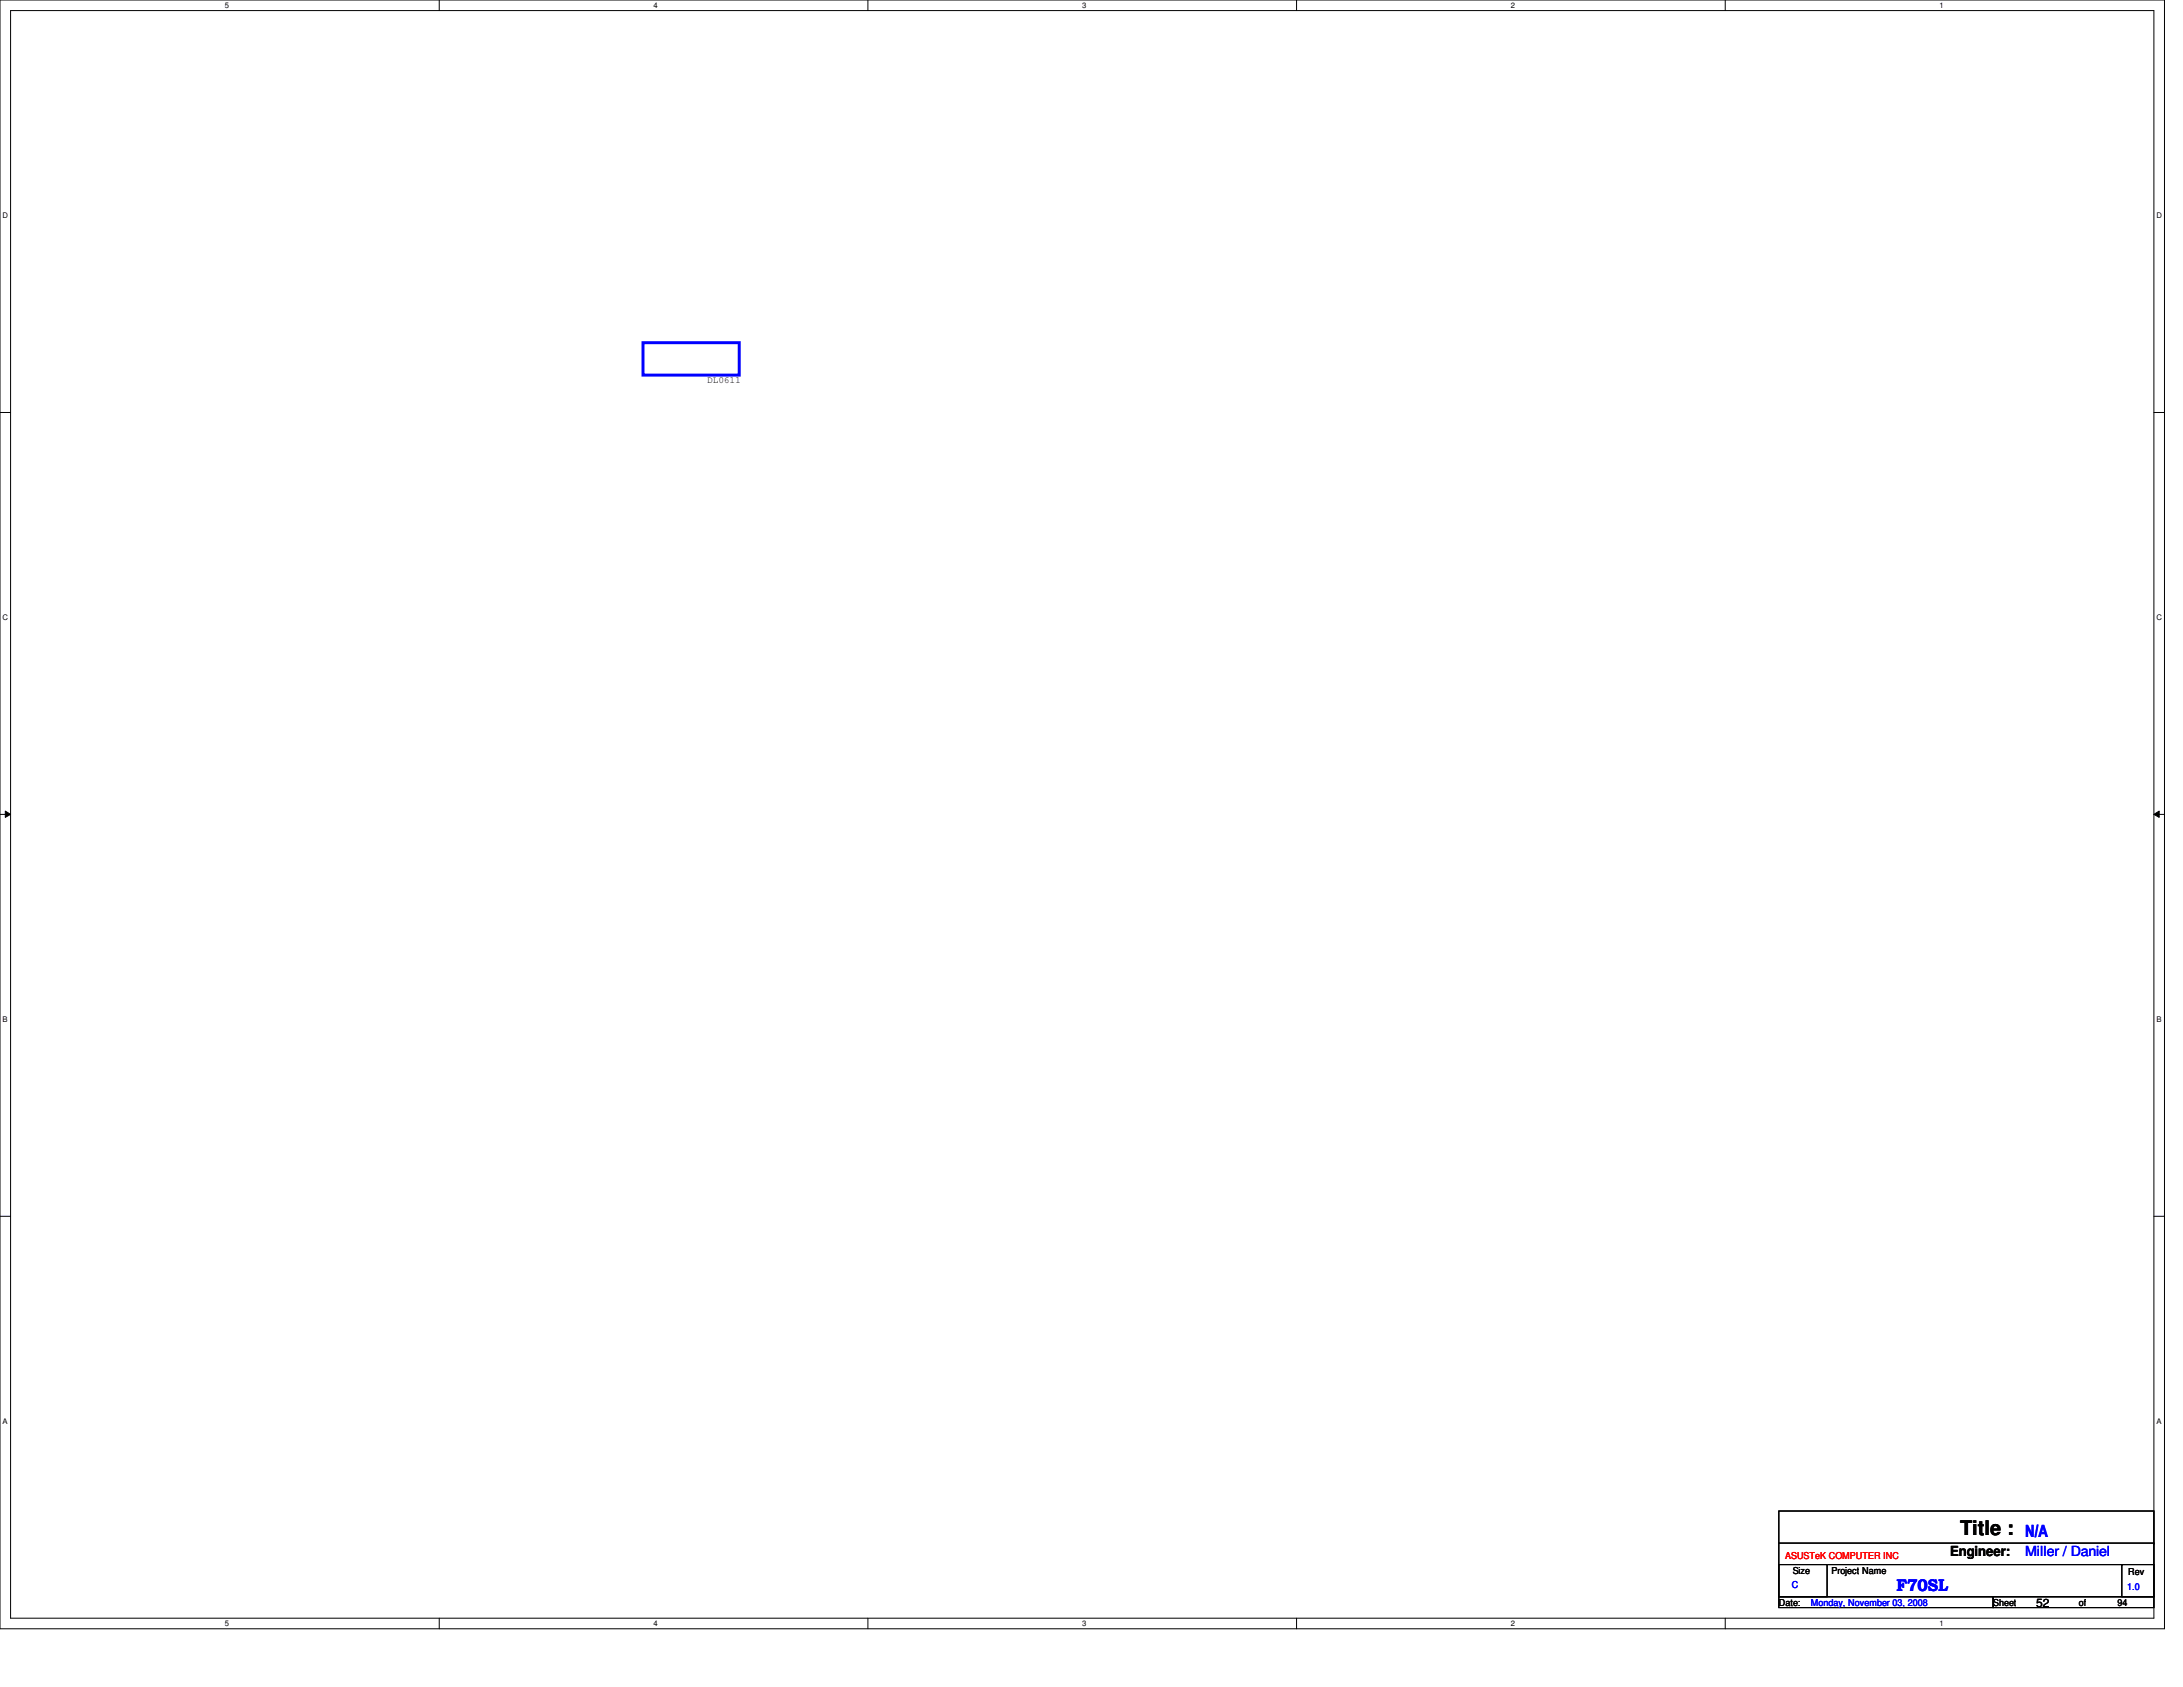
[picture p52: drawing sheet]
<svg xmlns="http://www.w3.org/2000/svg" width="279mm" height="216mm" viewBox="0 0 279 216" stroke-linecap="round" stroke-linejoin="round" font-family="sans-serif">
<defs><g id="words">
<text font-size="2.6" x="250.9" y="196.5">Title :</text>
<g font-size="2.2" fill="#00f">
<text x="259.2" y="196.8">N/A</text>
<text x="242.7" y="203.6">F70SL</text>
</g>
<text font-size="1.8" x="249.6" y="199.1">Engineer:</text>
<text font-size="1.8" fill="#00f" x="259.2" y="199.1">Miller / Daniel</text>
<text font-size="1.5" x="260.6" y="205.7">52</text>
<g font-size="1.2">
<text x="90.5" y="49">DL0611</text>
<text x="229.4" y="201.4">Size</text>
<text x="234.4" y="201.4">Project Name</text>
<text x="272.4" y="201.5">Rev</text>
<text x="227.7" y="205.5">Date:</text>
<text x="255.1" y="205.5">Sheet</text>
<text x="266.1" y="205.5">of</text>
<text x="271" y="205.5">94</text>
</g>
<text font-size="1.2" fill="#f00" x="228.5" y="199.5">ASUSTeK COMPUTER INC</text>
<g font-size="1.2" fill="#00f">
<text x="229.3" y="203.3">C</text>
<text x="272.2" y="203.5">1.0</text>
<text x="231.8" y="205.5">Monday, November 03, 2008</text>
</g>
<g font-size="1">
<text x="28.8" y="1">5</text>
<text x="83.7" y="1">4</text>
<text x="138.5" y="1">3</text>
<text x="193.4" y="1">2</text>
<text x="248.2" y="1">1</text>
<text x=".3" y="27.9">D</text>
<text x="276" y="27.9">D</text>
<text x=".3" y="79.4">C</text>
<text x="276" y="79.4">C</text>
<text x=".3" y="130.8">B</text>
<text x="276" y="130.8">B</text>
<text x=".3" y="182.2">A</text>
<text x="276" y="182.2">A</text>
<text x="28.8" y="208.1">5</text>
<text x="83.7" y="208.1">4</text>
<text x="138.5" y="208.1">3</text>
<text x="193.4" y="208.1">2</text>
<text x="248.2" y="208.1">1</text>
</g>
</g></defs>
<path d="M0 0h277v208.4h-277zM1.4 1.4h274.3v205.7h-274.3z" fill="none" stroke="#000" stroke-width=".13"/>
<g fill="#fff">
<path d="M28.8 .1h.5v1.1h-.5z"/>
<path d="M28.8 207.2h.5v1.1h-.5z"/>
</g>
<path d="M56.2 0v1.4M56.2 207.1v1.3" fill="none" stroke="#000" stroke-width=".13"/>
<g fill="#fff">
<path d="M83.7 .1h.5v1.1h-.5z"/>
<path d="M83.7 207.2h.5v1.1h-.5z"/>
</g>
<path d="M111.1 0v1.4M111.1 207.1v1.3" fill="none" stroke="#000" stroke-width=".13"/>
<g fill="#fff">
<path d="M138.5 .1h.6v1.1h-.6z"/>
<path d="M138.5 207.2h.6v1.1h-.6z"/>
</g>
<path d="M165.9 0v1.4M165.9 207.1v1.3" fill="none" stroke="#000" stroke-width=".13"/>
<g fill="#fff">
<path d="M193.4 .1h.5v1.1h-.5z"/>
<path d="M193.4 207.2h.5v1.1h-.5z"/>
</g>
<path d="M220.8 0v1.4M220.8 207.1v1.3" fill="none" stroke="#000" stroke-width=".13"/>
<g fill="#fff">
<path d="M248.2 .1h.6v1.1h-.6z"/>
<path d="M248.2 207.2h.6v1.1h-.6z"/>
<path d="M.3 27.1h.8v1.1h-.8z"/>
<path d="M276 27.1h.7v1.1h-.7z"/>
<path d="M.3 78.5h.8v1.1h-.8z"/>
<path d="M276 78.5h.7v1.1h-.7z"/>
</g>
<path d="M0 52.8h1.4M275.7 52.8h1.3" fill="none" stroke="#000" stroke-width=".13"/>
<g fill="#fff">
<path d="M.3 129.9h.7v1.1h-.7z"/>
<path d="M276 129.9h.6v1.1h-.6z"/>
</g>
<path d="M0 104.2h1.4M.7 103.8l.7 .4-.7 .4zM275.7 104.2l.7-.4v.8zM275.7 104.2h1.3" fill="none" stroke="#000" stroke-width=".13"/>
<path d="M.7 103.8l.7 .4-.7 .4zM275.7 104.2l.7-.4v.8z" fill="#000"/>
<g fill="#fff">
<path d="M.3 181.4h.7v1.1h-.7z"/>
<path d="M276 181.4h.6v1.1h-.6z"/>
</g>
<path d="M0 155.7h1.4M275.7 155.7h1.3M227.7 193.4h48v10.9h-48zM227.7 197.5h48M275.7 197.5h.1M227.7 200.2h6.1v4.1h-6.1zM227.7 204.3h27.4v1.4h-27.4zM234 200.2h37.6M255.1 204.3h20.6v1.4h-20.6zM271.6 200.2h4.1v4.1h-4.1zM271.6 200.2h.1" fill="none" stroke="#000" stroke-width=".13"/>
<path d="M82.3 43.9h12.3v4.1h-12.3z" fill="none" stroke="#00f" stroke-width=".38"/>
<use href="#words"/>
</svg>
